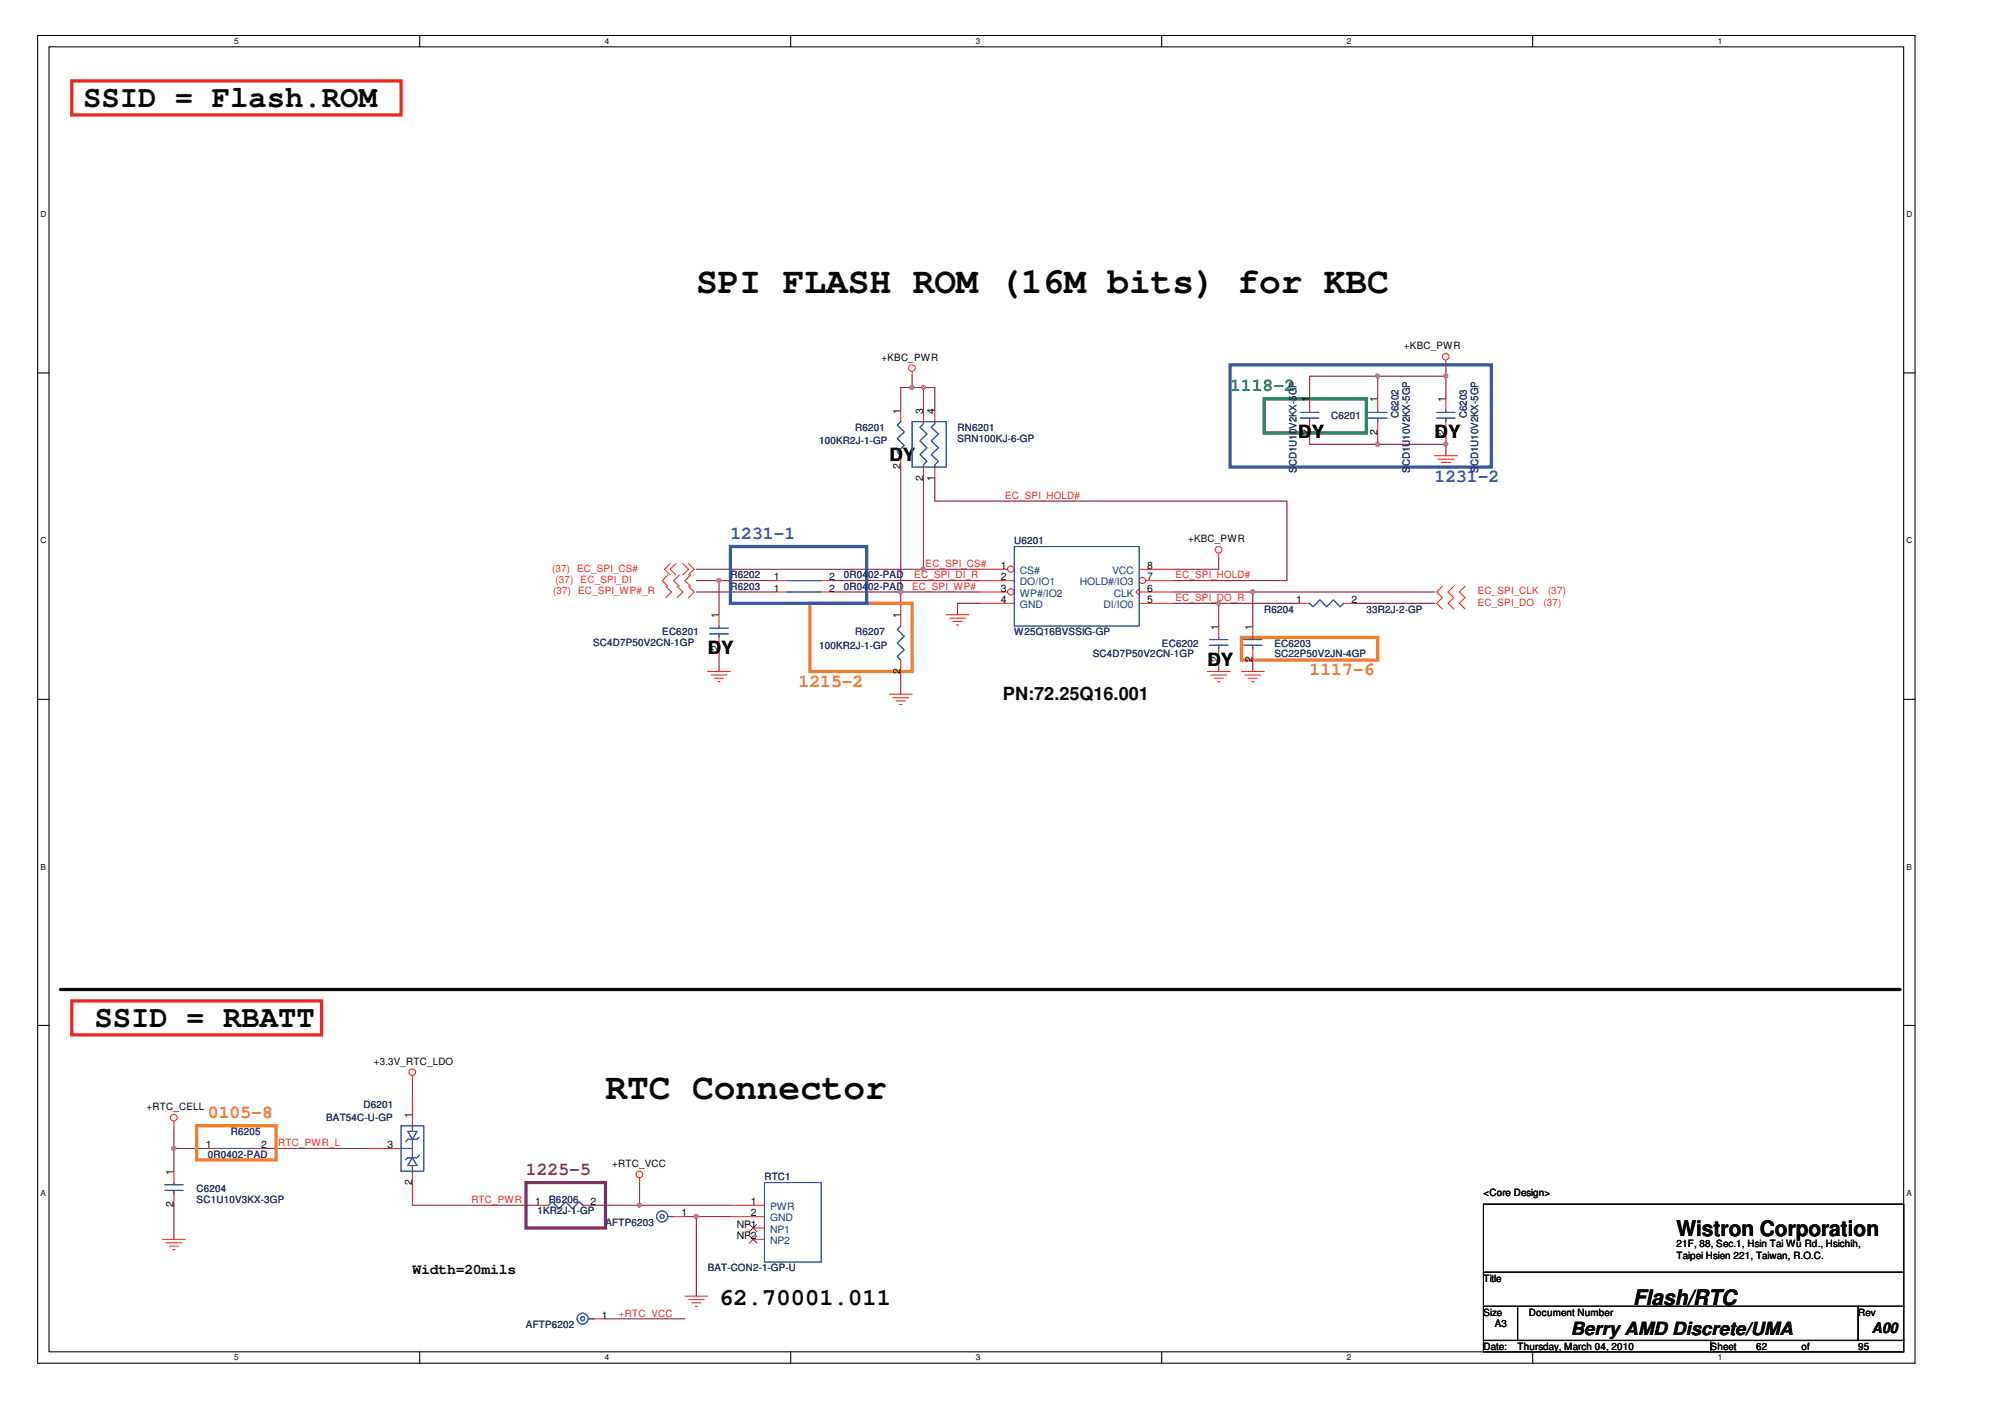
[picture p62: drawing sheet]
<svg xmlns="http://www.w3.org/2000/svg" width="297mm" height="210mm" viewBox="0 0 297 210" stroke-linecap="round" stroke-linejoin="round" font-family="sans-serif">
<defs><g id="words">
<g font-size="5.4" fill="#040503">
<text x="103.9" y="43.7">SPI FLASH ROM (16M bits) for KBC</text>
<text x="90.3" y="164">RTC Connector</text>
</g>
<g font-size="4.6" fill="#040503">
<text x="12.4" y="15.9">SSID = Flash.ROM</text>
<text x="14.1" y="153.1">SSID = RBATT</text>
</g>
<text font-size="3.6" fill="#040503" x="107.3" y="194.7">62.70001.011</text>
<g font-size="3.2" fill="#040503">
<text x="250.1" y="184.3">Wistron Corporation</text>
<text x="243.7" y="194.7">Flash/RTC</text>
</g>
<text font-size="2.7" fill="#047e41" x="183.5" y="58.4">1118-2</text>
<g font-size="2.7" fill="#040503">
<text x="193.7" y="65.4">DY</text>
<text x="214" y="65.4">DY</text>
<text x="132.7" y="68.8">DY</text>
<text x="105.6" y="97.6">DY</text>
<text x="180.1" y="99.3">DY</text>
<text x="149.6" y="104.4">PN:72.25Q16.001</text>
<text x="234.3" y="199.2">Berry AMD Discrete/UMA</text>
</g>
<g font-size="2.7" fill="#3457a6">
<text x="214" y="71.9">1231-2</text>
<text x="109" y="80.4">1231-1</text>
</g>
<g font-size="2.7" fill="#f47e25">
<text x="195.4" y="100.7">1117-6</text>
<text x="119.1" y="102.4">1215-2</text>
<text x="31" y="166.8">0105-8</text>
</g>
<text font-size="2.7" fill="#87267d" x="78.5" y="175.3">1225-5</text>
<g font-size="2.2" fill="#040503">
<text x="61.5" y="190.1">Width=20mils</text>
<text x="279.2" y="198.9">A00</text>
</g>
<g font-size="1.5" fill="#040503">
<text x="131.5" y="53.8">+KBC_PWR</text>
<text x="209.5" y="52.1">+KBC_PWR</text>
<text x="134.3" y="61.7" transform="rotate(-90 134.3 61.7)">1</text>
<text x="137.7" y="61.7" transform="rotate(-90 137.7 61.7)">3</text>
<text x="139.4" y="61.7" transform="rotate(-90 139.4 61.7)">4</text>
<text x="195.3" y="64.9" transform="rotate(-90 195.3 64.9)">2</text>
<text x="195.3" y="60" transform="rotate(-90 195.3 60)">1</text>
<text x="205.5" y="64.9" transform="rotate(-90 205.5 64.9)">2</text>
<text x="205.5" y="60" transform="rotate(-90 205.5 60)">1</text>
<text x="215.7" y="64.9" transform="rotate(-90 215.7 64.9)">2</text>
<text x="215.7" y="60" transform="rotate(-90 215.7 60)">1</text>
<text x="134.3" y="70" transform="rotate(-90 134.3 70)">2</text>
<text x="137.7" y="71.7" transform="rotate(-90 137.7 71.7)">2</text>
<text x="139.4" y="71.7" transform="rotate(-90 139.4 71.7)">1</text>
<text x="177.3" y="80.9">+KBC_PWR</text>
<text x="115.4" y="86.6">1</text>
<text x="115.4" y="88.3">1</text>
<text x="123.7" y="86.6">2</text>
<text x="123.7" y="88.3">2</text>
<text x="149.3" y="84.9">1</text>
<text x="149.3" y="86.6">2</text>
<text x="149.3" y="88.3">3</text>
<text x="149.3" y="90">4</text>
<text x="171.1" y="84.9">8</text>
<text x="171.1" y="90">5</text>
<text x="171.1" y="86.6">7</text>
<text x="171.1" y="88.3">6</text>
<text x="193.4" y="90">1</text>
<text x="201.6" y="90">2</text>
<text x="107.2" y="92.2" transform="rotate(-90 107.2 92.2)">1</text>
<text x="134.3" y="92.2" transform="rotate(-90 134.3 92.2)">1</text>
<text x="181.8" y="93.9" transform="rotate(-90 181.8 93.9)">1</text>
<text x="186.9" y="93.9" transform="rotate(-90 186.9 93.9)">1</text>
<text x="107.2" y="97.1" transform="rotate(-90 107.2 97.1)">2</text>
<text x="134.3" y="100.5" transform="rotate(-90 134.3 100.5)">2</text>
<text x="181.8" y="98.8" transform="rotate(-90 181.8 98.8)">2</text>
<text x="186.9" y="98.8" transform="rotate(-90 186.9 98.8)">2</text>
<text x="55.8" y="158.8">+3.3V_RTC_LDO</text>
<text x="21.9" y="165.6">+RTC_CELL</text>
<text x="61.5" y="166.8" transform="rotate(-90 61.5 166.8)">1</text>
<text x="30.7" y="171.3">1</text>
<text x="39" y="171.3">2</text>
<text x="57.8" y="171.3">3</text>
<text x="25.9" y="175.2" transform="rotate(-90 25.9 175.2)">1</text>
<text x="61.5" y="176.7" transform="rotate(-90 61.5 176.7)">2</text>
<text x="79.8" y="179.8">1</text>
<text x="88.1" y="179.8">2</text>
<text x="91.3" y="174.1">+RTC_VCC</text>
<text x="112" y="179.8">1</text>
<text x="221.3" y="178.5">&lt;Core Design&gt;</text>
<text x="25.9" y="180.1" transform="rotate(-90 25.9 180.1)">2</text>
<text x="101.7" y="181.5">1</text>
<text x="109.9" y="183.2">NP1</text>
<text x="109.9" y="184.9">NP2</text>
<text x="112" y="181.5">2</text>
<text x="221.3" y="191.2">Title</text>
<text x="250.1" y="186.1">21F, 88, Sec.1, Hsin Tai Wu Rd., Hsichih,</text>
<text x="250.1" y="187.8">Taipei Hsien 221, Taiwan, R.O.C.</text>
<text x="89.8" y="196.7">1</text>
<text x="221.3" y="196.3">Size</text>
<text x="223" y="198">A3</text>
<text x="228.1" y="196.3">Document Number</text>
<text x="277.2" y="196.3">Rev</text>
<text x="221.3" y="201.3">Date:</text>
<text x="226.4" y="201.3">Thursday, March 04, 2010</text>
<text x="255.2" y="201.3">Sheet</text>
<text x="262" y="201.3">62</text>
<text x="268.8" y="201.4">of</text>
<text x="277.2" y="201.3">95</text>
</g>
<g font-size="1.5" fill="#252c73">
<text x="127.6" y="64.3">R6201</text>
<text x="142.9" y="64.3">RN6201</text>
<text x="142.9" y="66">SRN100KJ-6-GP</text>
<text x="198.6" y="62.6">C6201</text>
<text x="208.7" y="62.4" transform="rotate(-90 208.7 62.4)">C6202</text>
<text x="218.8" y="62.4" transform="rotate(-90 218.8 62.4)">C6203</text>
<text x="122.2" y="66.3">100KR2J-1-GP</text>
<text x="193.4" y="70.5" transform="rotate(-90 193.4 70.5)">SCD1U10V2KX-5GP</text>
<text x="210.3" y="70.5" transform="rotate(-90 210.3 70.5)">SCD1U10V2KX-5GP</text>
<text x="220.5" y="70.5" transform="rotate(-90 220.5 70.5)">SCD1U10V2KX-5GP</text>
<text x="151.3" y="81.2">U6201</text>
<text x="109" y="86.3">R6202</text>
<text x="109" y="88">R6203</text>
<text x="125.9" y="86.3">0R0402-PAD</text>
<text x="125.9" y="88">0R0402-PAD</text>
<text x="98.8" y="94.8">EC6201</text>
<text x="127.6" y="94.8">R6207</text>
<text x="151.3" y="94.8">W25Q16BVSSIG-GP</text>
<text x="188.6" y="91.4">R6204</text>
<text x="203.9" y="91.4">33R2J-2-GP</text>
<text x="88.5" y="96.3">SC4D7P50V2CN-1GP</text>
<text x="122.2" y="96.8">100KR2J-1-GP</text>
<text x="163" y="98">SC4D7P50V2CN-1GP</text>
<text x="173.4" y="96.5">EC6202</text>
<text x="190.1" y="96.5">EC6203</text>
<text x="190.1" y="98">SC22P50V2JN-4GP</text>
<text x="48.7" y="167.3">BAT54C-U-GP</text>
<text x="54.2" y="165.2">D6201</text>
<text x="31" y="172.7">0R0402-PAD</text>
<text x="34.4" y="169.3">R6205</text>
<text x="29.3" y="177.8">C6204</text>
<text x="29.3" y="179.5">SC1U10V3KX-3GP</text>
<text x="81.9" y="179.5">R6206</text>
<text x="114.1" y="176.1">RTC1</text>
<text x="80.2" y="181.2">1KR2J-1-GP</text>
<text x="90.3" y="182.9">AFTP6203</text>
<text x="105.6" y="189.7">BAT-CON2-1-GP-U</text>
<text x="78.5" y="198.1">AFTP6202</text>
</g>
<g font-size="1.5" fill="#ee2523">
<text x="150" y="74.4">EC_SPI_HOLD#</text>
<text x="82.4" y="85.3">(37)</text>
<text x="82.5" y="88.7">(37)</text>
<text x="82.9" y="87">(37)</text>
<text x="86.1" y="85.3">EC_SPI_CS#</text>
<text x="86.3" y="88.7">EC_SPI_WP#_R</text>
<text x="86.6" y="87">EC_SPI_DI</text>
<text x="136.1" y="88">EC_SPI_WP#</text>
<text x="136.4" y="86.3">EC_SPI_DI_R</text>
<text x="138.1" y="84.6">EC_SPI_CS#</text>
<text x="175.4" y="89.7">EC_SPI_DO_R</text>
<text x="175.4" y="86.3">EC_SPI_HOLD#</text>
<text x="220.5" y="88.7">EC_SPI_CLK</text>
<text x="231" y="88.7">(37)</text>
<text x="220.5" y="90.4">EC_SPI_DO</text>
<text x="230.3" y="90.4">(37)</text>
<text x="41.5" y="171">RTC_PWR_L</text>
<text x="70.3" y="179.5">RTC_PWR</text>
<text x="92.3" y="196.4">+RTC_VCC</text>
</g>
<g font-size="1.5" fill="#0e457b">
<text x="152.2" y="85.6">CS#</text>
<text x="152.2" y="87.3">DO/IO1</text>
<text x="152.2" y="89">WP#/IO2</text>
<text x="161.1" y="87.3">HOLD#/IO3</text>
<text x="165.9" y="85.6">VCC</text>
<text x="166.2" y="89">CLK</text>
<text x="152.2" y="90.7">GND</text>
<text x="164.6" y="90.7">DI/IO0</text>
<text x="114.9" y="180.5">PWR</text>
<text x="114.9" y="182.2">GND</text>
<text x="114.9" y="183.9">NP1</text>
<text x="114.9" y="185.6">NP2</text>
</g>
<g font-size="1.2" fill="#040503">
<text x="34.9" y="6.5">5</text>
<text x="90.3" y="6.5">4</text>
<text x="145.6" y="6.5">3</text>
<text x="200.9" y="6.5">2</text>
<text x="256.3" y="6.5">1</text>
<text x="6.1" y="32.4">D</text>
<text x="284.5" y="32.4">D</text>
<text x="6.1" y="81.1">C</text>
<text x="284.5" y="81.1">C</text>
<text x="6.1" y="129.7">B</text>
<text x="284.5" y="129.7">B</text>
<text x="6.1" y="178.4">A</text>
<text x="284.5" y="178.4">A</text>
<text x="34.9" y="202.9">5</text>
<text x="90.3" y="202.9">4</text>
<text x="145.6" y="202.9">3</text>
<text x="200.9" y="202.9">2</text>
<text x="256.3" y="202.9">1</text>
</g>
</g></defs>
<path d="M5.6 5.3h280.1v198.1h-280.1zM7.3 7h276.7v194.7h-276.7z" fill="none" stroke="#040503" stroke-width=".16"/>
<g fill="#fff">
<path d="M34.9 5.5h.7v1.3h-.7z"/>
<path d="M34.9 201.8h.7v1.4h-.7z"/>
</g>
<path d="M62.6 5.3v1.7M62.6 201.7v1.7" fill="none" stroke="#040503" stroke-width=".16"/>
<g fill="#fff">
<path d="M90.3 5.5h.6v1.3h-.6z"/>
<path d="M90.3 201.8h.6v1.4h-.6z"/>
</g>
<path d="M118 5.3v1.7M118 201.7v1.7" fill="none" stroke="#040503" stroke-width=".16"/>
<g fill="#fff">
<path d="M145.6 5.5h.6v1.3h-.6z"/>
<path d="M145.6 201.8h.6v1.4h-.6z"/>
</g>
<path d="M173.3 5.3v1.7M173.3 201.7v1.7" fill="none" stroke="#040503" stroke-width=".16"/>
<g fill="#fff">
<path d="M200.9 5.5h.7v1.3h-.7z"/>
<path d="M200.9 201.8h.7v1.4h-.7z"/>
</g>
<path d="M228.7 5.3v1.7M228.7 201.7v1.7" fill="none" stroke="#040503" stroke-width=".16"/>
<g fill="#fff">
<path d="M256.3 5.5h.6v1.3h-.6z"/>
<path d="M256.3 201.8h.6v1.4h-.6z"/>
<path d="M6.1 31.3h.8v1.3h-.8z"/>
<path d="M284.5 31.3h.8v1.3h-.8z"/>
<path d="M6.1 80h.8v1.3h-.8z"/>
<path d="M284.5 80h.8v1.3h-.8z"/>
</g>
<path d="M5.6 55.6h1.7M284 55.6h1.7" fill="none" stroke="#040503" stroke-width=".16"/>
<g fill="#fff">
<path d="M6.1 128.7h.7v1.3h-.7z"/>
<path d="M284.5 128.7h.7v1.3h-.7z"/>
</g>
<path d="M5.6 104.3h1.7M284 104.3h1.7" fill="none" stroke="#040503" stroke-width=".16"/>
<g fill="#fff">
<path d="M6.1 177.3h.7v1.3h-.7z"/>
<path d="M284.5 177.3h.7v1.3h-.7z"/>
</g>
<path d="M5.6 153h1.7M284 153h1.7" fill="none" stroke="#040503" stroke-width=".16"/>
<path d="M61.5 161.2v1.7M88.6 179.8h20.4M95.4 176.4v3.4" fill="none" stroke="#89163e" stroke-width=".16"/>
<circle cx="95.4" cy="179.8" r=".31" fill="#ca5ca3"/>
<circle cx="95.4" cy="179.8" r=".31" fill="none" stroke="#ca5ca3" stroke-width=".16"/>
<path d="M25.9 167.9v6.8" fill="none" stroke="#89163e" stroke-width=".16"/>
<circle cx="25.9" cy="171.3" r=".31" fill="#ca5ca3"/>
<circle cx="25.9" cy="171.3" r=".31" fill="none" stroke="#ca5ca3" stroke-width=".16"/>
<path d="M25.9 179.8v5.1M25.9 171.3h5.1M103.9 181.5h5.1" fill="none" stroke="#89163e" stroke-width=".16"/>
<circle cx="103.9" cy="181.5" r=".31" fill="#ca5ca3"/>
<circle cx="103.9" cy="181.5" r=".31" fill="none" stroke="#ca5ca3" stroke-width=".16"/>
<path d="M134.4 69.7v18.6M39.5 171.3h15.3M90.3 196.8h11.9M102.2 181.5h1.7v11.9" fill="none" stroke="#89163e" stroke-width=".16"/>
<circle cx="134.4" cy="88.3" r=".31" fill="#ca5ca3"/>
<circle cx="134.4" cy="88.3" r=".31" fill="none" stroke="#ca5ca3" stroke-width=".16"/>
<path d="M136.1 57.8h-1.7v3.4M137.8 57.8h1.7M103.9 88.3h11.8M124.2 88.3h10.2M175 88.3h11.9v5.1M175 90h6.8M202.2 90h11.8" fill="none" stroke="#89163e" stroke-width=".16"/>
<circle cx="136.1" cy="57.8" r=".31" fill="#ca5ca3"/>
<circle cx="136.1" cy="57.8" r=".31" fill="none" stroke="#ca5ca3" stroke-width=".16"/>
<path d="M136.1 56.1v1.7M137.8 84.9h8.4" fill="none" stroke="#89163e" stroke-width=".16"/>
<circle cx="137.7" cy="84.9" r=".31" fill="#ca5ca3"/>
<circle cx="137.7" cy="84.9" r=".31" fill="none" stroke="#ca5ca3" stroke-width=".16"/>
<path d="M137.8 57.8v3.4M139.5 57.8v3.4" fill="none" stroke="#89163e" stroke-width=".16"/>
<circle cx="137.7" cy="57.8" r=".31" fill="#ca5ca3"/>
<circle cx="137.7" cy="57.8" r=".31" fill="none" stroke="#ca5ca3" stroke-width=".16"/>
<path d="M181.8 90h11.9" fill="none" stroke="#89163e" stroke-width=".16"/>
<circle cx="181.8" cy="90" r=".31" fill="#ca5ca3"/>
<circle cx="181.8" cy="90" r=".31" fill="none" stroke="#ca5ca3" stroke-width=".16"/>
<path d="M124.2 86.6h22M134.4 88.3h11.8M146.2 90h-3.3v1.7M175 86.6h17M186.9 88.3h27.1" fill="none" stroke="#89163e" stroke-width=".16"/>
<circle cx="186.9" cy="88.3" r=".31" fill="#ca5ca3"/>
<circle cx="186.9" cy="88.3" r=".31" fill="none" stroke="#ca5ca3" stroke-width=".16"/>
<path d="M136.1 57.8h1.7M215.7 56.1v3.4M181.8 83.2v1.7h-6.8" fill="none" stroke="#89163e" stroke-width=".16"/>
<circle cx="215.7" cy="56.1" r=".31" fill="#ca5ca3"/>
<circle cx="215.7" cy="56.1" r=".31" fill="none" stroke="#ca5ca3" stroke-width=".16"/>
<path d="M195.4 56.1v3.4M205.5 56.1h10.2M205.5 66.3h10.2v1.7" fill="none" stroke="#89163e" stroke-width=".16"/>
<circle cx="215.7" cy="66.3" r=".31" fill="#ca5ca3"/>
<circle cx="215.7" cy="66.3" r=".31" fill="none" stroke="#ca5ca3" stroke-width=".16"/>
<circle cx="205.5" cy="66.3" r=".31" fill="#ca5ca3"/>
<circle cx="205.5" cy="66.3" r=".31" fill="none" stroke="#ca5ca3" stroke-width=".16"/>
<path d="M215.7 54.4v1.7M137.8 71.4v13.5h-33.9M195.4 64.6v1.7M215.7 64.6v1.7M107.3 86.6v5.1M181.8 90v3.4M181.8 98.5v1.7" fill="none" stroke="#89163e" stroke-width=".16"/>
<circle cx="107.3" cy="86.6" r=".31" fill="#ca5ca3"/>
<circle cx="107.3" cy="86.6" r=".31" fill="none" stroke="#ca5ca3" stroke-width=".16"/>
<path d="M205.5 56.1v3.4M139.5 71.4v3.4h52.5M103.9 86.6h11.8M107.3 96.8v3.4M186.9 98.5v1.7" fill="none" stroke="#89163e" stroke-width=".16"/>
<circle cx="205.5" cy="56.1" r=".31" fill="#ca5ca3"/>
<circle cx="205.5" cy="56.1" r=".31" fill="none" stroke="#ca5ca3" stroke-width=".16"/>
<path d="M195.4 56.1h10.1M192 74.8v11.8M205.5 64.6v1.7h-10.1M134.4 88.3v3.4M134.4 100.2v3.4M61.5 179.8h18.7" fill="none" stroke="#89163e" stroke-width=".16"/>
<g fill="none" stroke="#ee2523" stroke-width=".16">
<path d="M136.1 55.4v.7M195.4 59.5v1.7M205.5 59.5v1.7M215.7 53.7v.7M134.4 61.2v1.7M134.4 68v1.7M137.8 61.2v1.7M137.8 69.7v1.7M139.5 61.2v1.7M139.5 69.7v1.7M195.4 62.9v1.7M205.5 62.9v1.7"/>
<path d="M214 68h3.4M214.5 68.5h2.4M215 69h1.4M215.6 69.5h.3M99.3 87.5l.9 .8-.9 .9M99.7 85.8l-.9 .8 .9 .9M100 84.1l-.9 .8 .9 .9M100.8 84.1l-.8 .8 .8 .9M101 87.5l.9 .8-.9 .9M101.3 85.8l-.8 .8 .8 .9M101.9 84.1l.8 .8-.8 .9M102.7 84.1l.9 .8-.9 .9"/>
<path d="M102.7 87.5l.9 .8-.9 .9M103 85.8l-.8 .8 .8 .9M107.3 91.7v1.7M107.3 95.1v1.7M115.7 86.6h1.7M122.5 86.6h1.7M134.4 91.7v1.7M134.4 98.5v1.7M141.2 91.7h3.3M141.7 92.2h2.3M142.2 92.7h1.3M142.7 93.2h.3"/>
<path d="M181.8 82.5v.7M181.8 93.4v1.7M181.8 96.8v1.7M186.9 93.4v1.7M186.9 96.8v1.7M215.2 87.5l-.9 .8 .9 .9-.9 .8 .9 .9M216.9 87.5l-.9 .8 .9 .9-.9 .8 .9 .9M218.6 87.5l-.9 .8 .9 .9-.9 .8 .9 .9M105.6 100.2h3.4M106.1 100.7h2.3M106.6 101.2h1.4M107.1 101.7h.3"/>
<path d="M132.7 103.6h3.4M133.2 104.1h2.4M133.7 104.6h1.4M134.2 105.1h.3M180.1 100.2h3.4M180.7 100.7h2.3M181.1 101.2h1.4M181.7 101.7h.3M185.2 100.2h3.4M185.7 100.7h2.4M186.2 101.2h1.4M186.7 101.7h.4"/>
<path d="M25.9 167.3v.6M61.5 160.5v.7M95.4 175.7v.7M24.3 184.9h3.3M24.8 185.4h2.3M25.3 185.9h1.3M25.8 186.4h.3M88.6 196.8h1.7M100.5 181.5h1.7M102.2 193.4h3.4M102.7 193.9h2.4M103.2 194.4h1.4"/>
<path d="M103.7 194.9h.3"/>
<circle cx="136.1" cy="54.9" r=".5"/>
<circle cx="215.7" cy="53.2" r=".5"/>
<circle cx="181.8" cy="82" r=".5"/>
<circle cx="61.5" cy="160" r=".5"/>
<circle cx="25.9" cy="166.7" r=".5"/>
<circle cx="95.4" cy="175.2" r=".5"/>
</g>
<path d="M221.3 179.6h62.7v10.2h-62.7zM221.3 189.8h62.7v5.1h-62.7zM221.3 194.9h5.1v5.1h-5.1zM221.3 200h33.9v1.7h-33.9zM226.4 194.9h50.8v5.1h-50.8zM255.2 200h28.8v1.7h-28.8zM277.2 194.9h6.8v5.1h-6.8z" fill="none" stroke="#040503" stroke-width=".16"/>
<path d="M9 147.6h274.5" fill="none" stroke="#040503" stroke-width=".48"/>
<path d="M10.7 12.1h49.1v5.1h-49.1zM10.7 149.3h37.3v5.1h-37.3z" fill="none" stroke="#ee2523" stroke-width=".48"/>
<path d="M120.8 90h15.3v10.2h-15.3zM185.2 95.1h20.3v3.4h-20.3zM29.3 167.9h11.9v5.1h-11.9z" fill="none" stroke="#f47e25" stroke-width=".48"/>
<path d="M188.6 59.5h15.3v5.1h-15.3z" fill="none" stroke="#047e41" stroke-width=".48"/>
<path d="M78.5 176.4h11.8v6.8h-11.8z" fill="none" stroke="#87267d" stroke-width=".48"/>
<path d="M183.5 54.4h39v15.3h-39zM109 81.5h20.3v8.5h-20.3z" fill="none" stroke="#3457a6" stroke-width=".48"/>
<g fill="none" stroke="#3457a6" stroke-width=".16">
<path d="M134.4 62.9l-.5 .5 1 1-1 1 1 1-1 1.1 .5 .5M136.1 62.9h5.1v6.8h-5.1zM137.8 62.9v.3l-.6 .5 1.1 1.1-1.1 1 1.1 1-1.1 1 1.1 1-.5 .6v.3M139.5 62.9v.3l-.6 .5 1.1 1.1-1.1 1 1.1 1-1.1 1 1.1 1-.5 .6v.3M194 61.5h2.8M194 62.4h2.8M195.4 61.2v.3M195.4 62.4v.5M204.2 61.5h2.7M204.2 62.4h2.7M205.5 61.2v.3M205.5 62.4v.5"/>
<path d="M105.9 93.7h2.7M105.9 94.6h2.7M107.3 93.4v.3M107.3 94.6v.5M117.4 86.6h5.1M134.4 93.4l-.5 .5 1 1-1 1 1 1-1 1.1 .5 .5M180.5 95.4h2.7M180.5 96.3h2.7M181.8 95.1v.3M181.8 96.3v.5M185.5 95.4h2.8M185.5 96.3h2.8"/>
<path d="M186.9 95.1v.3M186.9 96.3v.5M87.8 196.8h.8M99.7 181.5h.8"/>
<circle cx="86.9" cy="196.7" r=".31"/>
<circle cx="86.9" cy="196.7" r=".83"/>
<circle cx="98.8" cy="181.5" r=".31"/>
<circle cx="98.8" cy="181.5" r=".83"/>
</g>
<circle cx="150.8" cy="84.9" r=".48" fill="#fff"/>
<g fill="none" stroke="#ee2523" stroke-width=".16">
<path d="M146.2 84.9h4.1M146.2 86.6h5.1"/>
<circle cx="150.8" cy="84.9" r=".48"/>
</g>
<circle cx="150.8" cy="88.3" r=".48" fill="#fff"/>
<g fill="none" stroke="#ee2523" stroke-width=".16">
<path d="M146.2 88.3h4.1M146.2 90h5.1M170 84.9h5"/>
<circle cx="150.8" cy="88.3" r=".48"/>
</g>
<circle cx="170.5" cy="86.6" r=".48" fill="#fff"/>
<g fill="none" stroke="#ee2523" stroke-width=".16">
<path d="M215.7 59.5v1.7M215.7 62.9v1.7M115.7 88.3h1.7M122.5 88.3h1.7M170 87.8l-.5 .5 .5 .5M170 88.3h5M170 90h5M171 86.6h4M193.7 90h1.7M200.5 90h1.7M25.9 174.7v1.7M25.9 178.1v1.7"/>
<path d="M31 171.3h1.7M37.8 171.3h1.7M54.8 171.3h5M61.5 162.9v5M61.5 174.7v5.1M80.2 179.8h1.7M86.9 179.8h1.7M109 179.8h5.1M109 181.5h5.1M112.4 183.2h1.7M112.4 184.9h1.7"/>
<circle cx="170.5" cy="86.6" r=".48"/>
</g>
<g fill="none" stroke="#3457a6" stroke-width=".16">
<path d="M214.3 61.5h2.8M214.3 62.4h2.8M215.7 61.2v.3M215.7 62.4v.5M117.4 88.3h5.1M151.3 81.5h18.7v11.9h-18.7zM195.4 90l.5 .5 1-1 1 1 1-1 1 1 .6-.5M24.6 176.7h2.7M24.6 177.6h2.7M25.9 176.4v.3M25.9 177.6v.5M32.7 171.3h5.1"/>
<path d="M59.8 167.9h3.4v6.8h-3.4zM59.8 171.3h1.7M60.8 172.7l-.3 .3M61.5 170v2.7h-.7h1.4l.3-.4M61.5 167.9v.9h-.7h1.4l-.7 1.2-.7-1.2M61.5 172.7l.7 1.2h-1.4zM61.5 173.9v.8M62.5 169.6l-.3 .4h-1.4l-.3 .3M81.9 179.8l.5-.5 1 1 1-1 1 1 1-1 .5 .5M114.1 176.4h8.4v11.9h-8.4z"/>
</g>
<path d="M111.8 182.7l1.1 1.1M111.8 184.4l1.1 1.1M112.9 182.7l-1.1 1.1M112.9 184.4l-1.1 1.1" fill="none" stroke="#873d1c" stroke-width=".15"/>
<circle cx="95.4" cy="179.8" r=".31" fill="#ca5ca3"/>
<circle cx="95.4" cy="179.8" r=".31" fill="none" stroke="#ca5ca3" stroke-width=".16"/>
<circle cx="25.9" cy="171.3" r=".31" fill="#ca5ca3"/>
<circle cx="25.9" cy="171.3" r=".31" fill="none" stroke="#ca5ca3" stroke-width=".16"/>
<circle cx="103.9" cy="181.5" r=".31" fill="#ca5ca3"/>
<circle cx="103.9" cy="181.5" r=".31" fill="none" stroke="#ca5ca3" stroke-width=".16"/>
<circle cx="134.4" cy="88.3" r=".31" fill="#ca5ca3"/>
<circle cx="134.4" cy="88.3" r=".31" fill="none" stroke="#ca5ca3" stroke-width=".16"/>
<circle cx="136.1" cy="57.8" r=".31" fill="#ca5ca3"/>
<circle cx="136.1" cy="57.8" r=".31" fill="none" stroke="#ca5ca3" stroke-width=".16"/>
<circle cx="137.7" cy="84.9" r=".31" fill="#ca5ca3"/>
<circle cx="137.7" cy="84.9" r=".31" fill="none" stroke="#ca5ca3" stroke-width=".16"/>
<circle cx="137.7" cy="57.8" r=".31" fill="#ca5ca3"/>
<circle cx="137.7" cy="57.8" r=".31" fill="none" stroke="#ca5ca3" stroke-width=".16"/>
<circle cx="181.8" cy="90" r=".31" fill="#ca5ca3"/>
<circle cx="181.8" cy="90" r=".31" fill="none" stroke="#ca5ca3" stroke-width=".16"/>
<circle cx="186.9" cy="88.3" r=".31" fill="#ca5ca3"/>
<circle cx="186.9" cy="88.3" r=".31" fill="none" stroke="#ca5ca3" stroke-width=".16"/>
<circle cx="215.7" cy="56.1" r=".31" fill="#ca5ca3"/>
<circle cx="215.7" cy="56.1" r=".31" fill="none" stroke="#ca5ca3" stroke-width=".16"/>
<circle cx="215.7" cy="66.3" r=".31" fill="#ca5ca3"/>
<circle cx="215.7" cy="66.3" r=".31" fill="none" stroke="#ca5ca3" stroke-width=".16"/>
<circle cx="205.5" cy="66.3" r=".31" fill="#ca5ca3"/>
<circle cx="205.5" cy="66.3" r=".31" fill="none" stroke="#ca5ca3" stroke-width=".16"/>
<circle cx="107.3" cy="86.6" r=".31" fill="#ca5ca3"/>
<circle cx="107.3" cy="86.6" r=".31" fill="none" stroke="#ca5ca3" stroke-width=".16"/>
<circle cx="205.5" cy="56.1" r=".31" fill="#ca5ca3"/>
<circle cx="205.5" cy="56.1" r=".31" fill="none" stroke="#ca5ca3" stroke-width=".16"/>
<use href="#words"/>
</svg>
